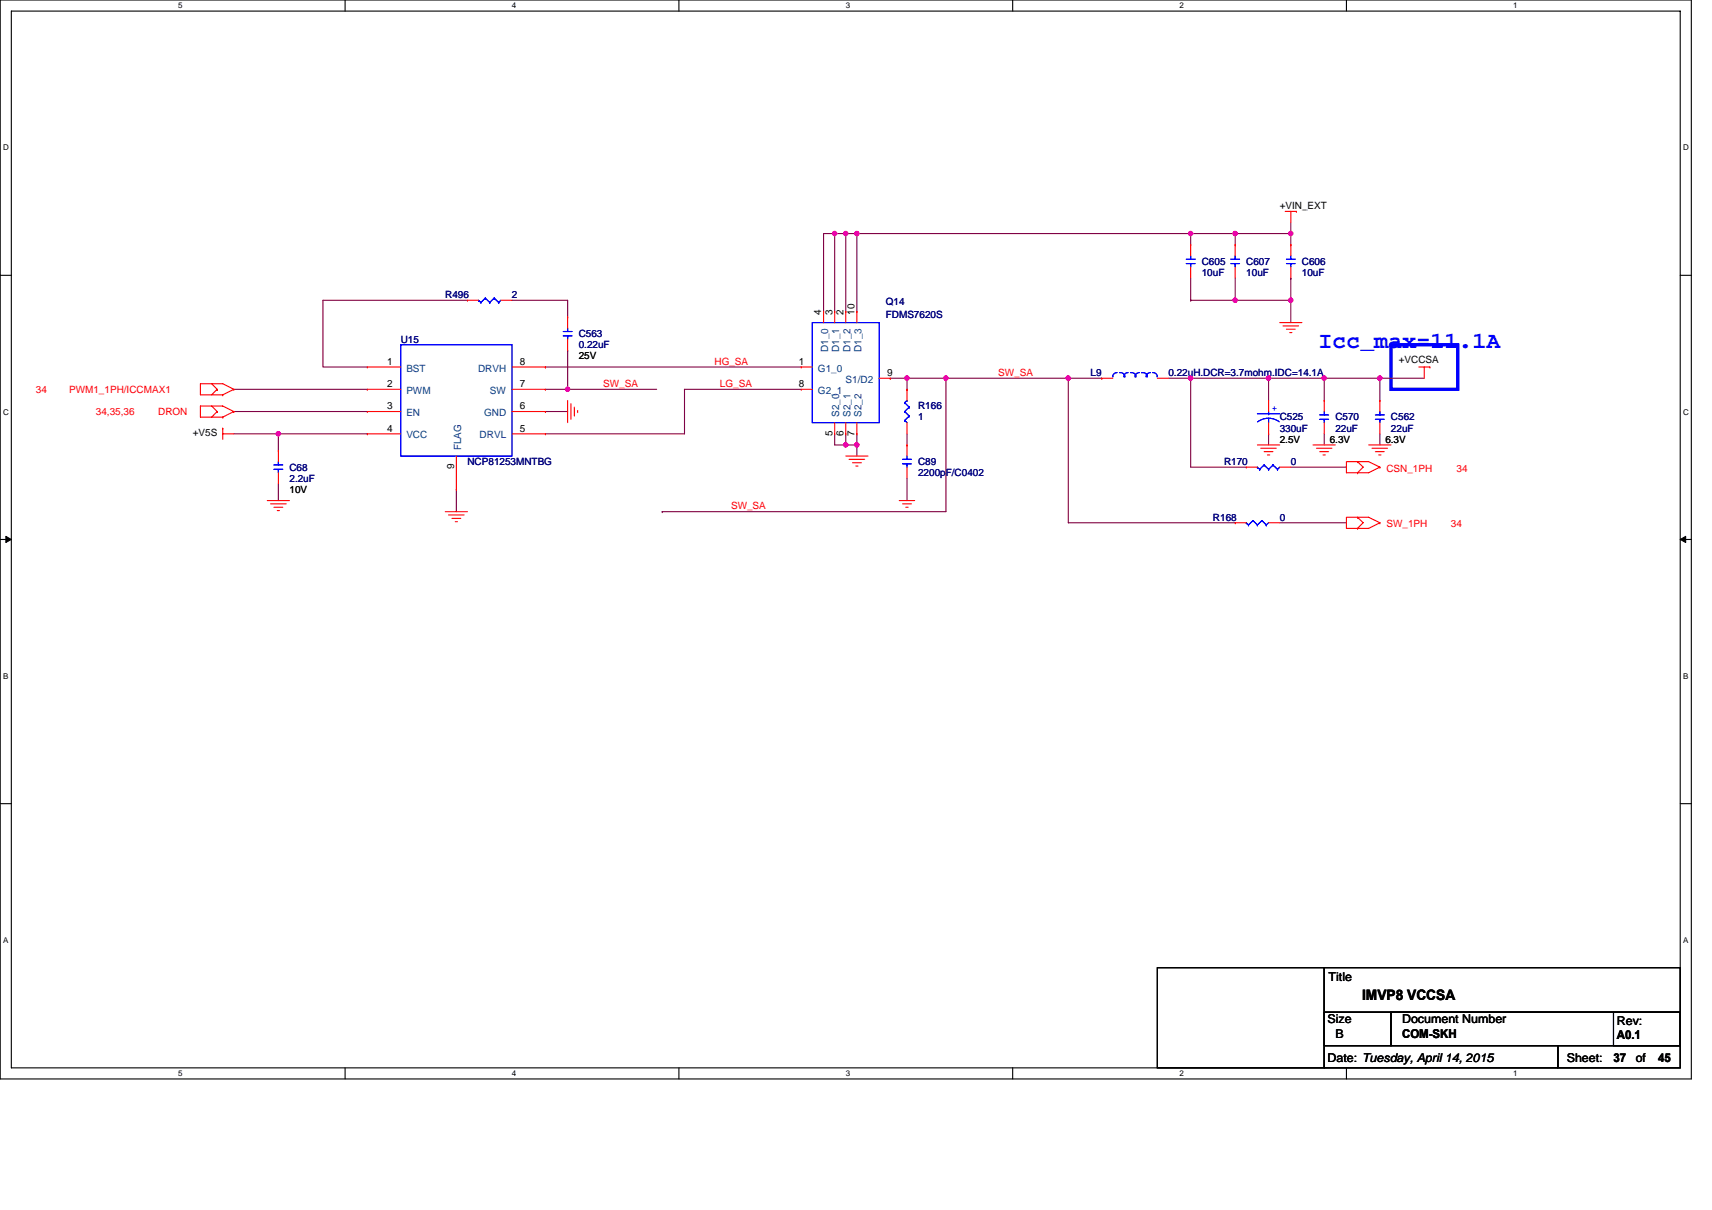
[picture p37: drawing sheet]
<svg xmlns="http://www.w3.org/2000/svg" width="297mm" height="210mm" viewBox="0 0 297 210" stroke-linecap="round" stroke-linejoin="round" font-family="sans-serif">
<defs><g id="words">
<text font-size="4" fill="#00f" x="228.8" y="60.3">Icc_max=11.1A</text>
<text font-size="2.5" x="236.3" y="173.5">IMVP8 VCCSA</text>
<g font-size="2.1">
<text x="230.5" y="170.2">Title</text>
<text x="230.3" y="177.6">Size</text>
<text x="243.3" y="177.6">Document Number</text>
<text x="280.5" y="177.9">Rev:</text>
<text x="230.3" y="184.3">Date: Tuesday, April 14, 2015</text>
<text x="231.7" y="180.1">B</text>
<text x="243.3" y="180.1">COM-SKH</text>
<text x="271.8" y="184.3">Sheet:</text>
<text x="279.9" y="184.4">37</text>
<text x="280.5" y="180.3">A0.1</text>
<text x="283.8" y="184.3">of</text>
<text x="287.7" y="184.4">45</text>
</g>
<g font-size="1.7">
<text x="222" y="36.3">+VIN_EXT</text>
<text x="142.5" y="54.6" transform="rotate(-90 142.5 54.6)">4</text>
<text x="144.4" y="54.6" transform="rotate(-90 144.4 54.6)">3</text>
<text x="146.3" y="54.6" transform="rotate(-90 146.3 54.6)">2</text>
<text x="148.3" y="54.6" transform="rotate(-90 148.3 54.6)">10</text>
<text x="67.2" y="63.3">1</text>
<text x="90.2" y="63.3">8</text>
<text x="100.4" y="62.4">25V</text>
<text x="138.6" y="63.3">1</text>
<text x="153.9" y="65.2">9</text>
<text x="242.7" y="62.9">+VCCSA</text>
<text x="67.2" y="67.2">2</text>
<text x="67.2" y="71">3</text>
<text x="90.2" y="71">6</text>
<text x="90.2" y="67.2">7</text>
<text x="138.6" y="67.2">8</text>
<text x="33.4" y="75.7">+V5S</text>
<text x="67.2" y="74.9">4</text>
<text x="90.2" y="74.9">5</text>
<text x="144.4" y="75.6" transform="rotate(-90 144.4 75.6)">5</text>
<text x="146.3" y="75.6" transform="rotate(-90 146.3 75.6)">6</text>
<text x="148.3" y="75.6" transform="rotate(-90 148.3 75.6)">7</text>
<text x="222" y="76.8">2.5V</text>
<text x="230.7" y="76.8">6.3V</text>
<text x="240.4" y="76.8">6.3V</text>
<text x="78.8" y="81.4" transform="rotate(-90 78.8 81.4)">9</text>
<text x="50.2" y="85.5">10V</text>
</g>
<g font-size="1.7" fill="#000080">
<text x="208.5" y="45.9">C605</text>
<text x="208.5" y="47.9">10uF</text>
<text x="216.2" y="45.9">C607</text>
<text x="216.2" y="47.9">10uF</text>
<text x="225.9" y="45.9">C606</text>
<text x="225.9" y="47.9">10uF</text>
<text x="77.3" y="51.7">R496</text>
<text x="88.8" y="51.7">2</text>
<text x="153.7" y="52.9">Q14</text>
<text x="69.5" y="59.5">U15</text>
<text x="100.4" y="58.5">C563</text>
<text x="153.7" y="55.2">FDMS7620S</text>
<text x="100.4" y="60.4">0.22uF</text>
<text x="189.2" y="65.2">L9</text>
<text x="202.7" y="65.2">0.22uH.DCR=3.7mohm.IDC=14.1A</text>
<text x="159.3" y="71">R166</text>
<text x="159.3" y="73">1</text>
<text x="222" y="73">C525</text>
<text x="222" y="74.9">330uF</text>
<text x="231.7" y="73">C570</text>
<text x="231.7" y="74.9">22uF</text>
<text x="241.3" y="73">C562</text>
<text x="241.3" y="74.9">22uF</text>
<text x="50.2" y="81.7">C68</text>
<text x="50.2" y="83.6">2.2uF</text>
<text x="81.1" y="80.7">NCP81253MNTBG</text>
<text x="159.3" y="80.7">C89</text>
<text x="159.3" y="82.6">2200pF/C0402</text>
<text x="212.4" y="80.7">R170</text>
<text x="224" y="80.7">0</text>
<text x="210.5" y="90.3">R168</text>
<text x="222" y="90.3">0</text>
</g>
<g font-size="1.7" fill="#004080">
<text x="70.5" y="64.5">BST</text>
<text x="82.9" y="64.5">DRVH</text>
<text x="141.9" y="64.5">G1_0</text>
<text x="143.7" y="61.1" transform="rotate(-90 143.7 61.1)">D1_0</text>
<text x="145.6" y="61.1" transform="rotate(-90 145.6 61.1)">D1_1</text>
<text x="147.5" y="61.1" transform="rotate(-90 147.5 61.1)">D1_2</text>
<text x="149.5" y="61.1" transform="rotate(-90 149.5 61.1)">D1_3</text>
<text x="70.5" y="68.3">PWM</text>
<text x="85" y="68.3">SW</text>
<text x="141.9" y="68.3">G2_1</text>
<text x="146.7" y="66.4">S1/D2</text>
<text x="70.5" y="72.2">EN</text>
<text x="70.5" y="76.1">VCC</text>
<text x="83.2" y="76.1">DRVL</text>
<text x="84" y="72.2">GND</text>
<text x="145.6" y="72.4" transform="rotate(-90 145.6 72.4)">S2_0</text>
<text x="147.5" y="72.4" transform="rotate(-90 147.5 72.4)">S2_1</text>
<text x="149.5" y="72.4" transform="rotate(-90 149.5 72.4)">S2_2</text>
<text x="80" y="78.2" transform="rotate(-90 80 78.2)">FLAG</text>
</g>
<g font-size="1.7" fill="#f00">
<text x="124" y="63.3">HG_SA</text>
<text x="173.2" y="65.3">SW_SA</text>
<text x="6.2" y="68.1">34</text>
<text x="12" y="68.1">PWM1_1PH/ICCMAX1</text>
<text x="104.7" y="67.2">SW_SA</text>
<text x="124.9" y="67.2">LG_SA</text>
<text x="16.6" y="72">34,35,36</text>
<text x="27.4" y="72">DRON</text>
<text x="240.6" y="81.9">CSN_1PH</text>
<text x="252.7" y="81.9">34</text>
<text x="126.8" y="88.4">SW_SA</text>
<text x="240.6" y="91.5">SW_1PH</text>
<text x="251.8" y="91.5">34</text>
</g>
<text font-size="1.7" fill="#00f" x="220.7" y="71.2">+</text>
<g font-size="1.4">
<text x="30.9" y="1.5">5</text>
<text x="88.8" y="1.5">4</text>
<text x="146.7" y="1.5">3</text>
<text x="204.7" y="1.5">2</text>
<text x="262.6" y="1.5">1</text>
<text x=".5" y="26.1">D</text>
<text x="292" y="26.1">D</text>
<text x=".5" y="71.9">C</text>
<text x="292" y="71.9">C</text>
<text x=".5" y="117.8">B</text>
<text x="292" y="117.8">B</text>
<text x=".5" y="163.6">A</text>
<text x="292" y="163.6">A</text>
<text x="30.9" y="186.8">5</text>
<text x="88.8" y="186.8">4</text>
<text x="146.7" y="186.8">3</text>
<text x="204.7" y="186.8">2</text>
<text x="262.6" y="186.8">1</text>
</g>
</g></defs>
<path d="M0 0h293.5v187.2h-293.5zM2 1.9h289.5v183.4h-289.5z" fill="none" stroke="#000" stroke-width=".19"/>
<g fill="#fff">
<path d="M30.9 .2h.8v1.6h-.8z"/>
<path d="M30.9 185.5h.8v1.6h-.8z"/>
</g>
<path d="M59.9 0v1.9M59.9 185.3v1.9" fill="none" stroke="#000" stroke-width=".19"/>
<g fill="#fff">
<path d="M88.8 .2h.8v1.6h-.8z"/>
<path d="M88.8 185.5h.8v1.6h-.8z"/>
</g>
<path d="M117.8 0v1.9M117.8 185.3v1.9" fill="none" stroke="#000" stroke-width=".19"/>
<g fill="#fff">
<path d="M146.7 .2h.8v1.6h-.8z"/>
<path d="M146.7 185.5h.8v1.6h-.8z"/>
</g>
<path d="M175.7 0v1.9M175.7 185.3v1.9" fill="none" stroke="#000" stroke-width=".19"/>
<g fill="#fff">
<path d="M204.7 .2h.7v1.6h-.7z"/>
<path d="M204.7 185.5h.7v1.6h-.7z"/>
</g>
<path d="M233.6 0v1.9M233.6 185.3v1.9" fill="none" stroke="#000" stroke-width=".19"/>
<g fill="#fff">
<path d="M262.6 .2h.7v1.6h-.7z"/>
<path d="M262.6 185.5h.7v1.6h-.7z"/>
<path d="M.5 24.8h1v1.6h-1z"/>
<path d="M292 24.8h1v1.6h-1z"/>
<path d="M.5 70.7h1v1.5h-1z"/>
<path d="M292 70.7h1v1.5h-1z"/>
</g>
<path d="M0 47.8h2M291.5 47.8h2" fill="none" stroke="#000" stroke-width=".19"/>
<g fill="#fff">
<path d="M.5 116.5h.9v1.6h-.9z"/>
<path d="M292 116.5h.9v1.6h-.9z"/>
</g>
<path d="M0 93.6h2M291.5 93.6h2" fill="none" stroke="#000" stroke-width=".19"/>
<path d="M1 93.1l1 .5-1 .5zM291.5 93.6l1-.5v1z" fill="#000" stroke="#000" stroke-width=".17"/>
<g fill="#fff">
<path d="M.5 162.4h.9v1.5h-.9z"/>
<path d="M292 162.4h.9v1.5h-.9z"/>
</g>
<path d="M0 139.5h2M291.5 139.5h2M200.8 167.9h29v17.4h-29zM229.8 175.7h11.5v5.8h-11.5zM229.8 167.9h61.7v7.8h-61.7zM241.3 175.7h50.2v5.8h-50.2zM279.9 175.7h11.6v5.8h-11.6zM229.8 181.5h40.5v3.8h-40.5zM270.3 181.5h21.2v3.8h-21.2z" fill="none" stroke="#000" stroke-width=".19"/>
<path d="M241.3 59.8h11.6v7.8h-11.6z" fill="none" stroke="#00f" stroke-width=".57"/>
<g fill="none" stroke="#800040" stroke-width=".19">
<path d="M224 38.6v1.9M81.1 52.1h-25.1v11.6h7.7M88.8 52.1h9.7v2.9M144.8 40.5h1.9M144.8 40.5h-1.9v13.5M144.8 40.5h.1M144.8 40.5v13.5M146.7 40.5h.1M146.7 40.5h2M146.7 40.5v13.5M148.7 40.5h.1M148.7 40.5v13.5"/>
<path d="M148.7 40.5h65.6M206.6 40.5v2M206.6 48.3v3.8M206.6 52.1h.1M206.6 40.5h.1M206.6 52.1h7.7M214.3 48.3v3.8M214.3 40.5h9.7M214.3 52.1h9.7v3.9M214.3 40.5v2M224 42.5h.1M224 48.3h.1"/>
<path d="M224 40.5v2M224 48.3v3.8M40.6 71.4h23.1M40.6 67.6h23.1M40.6 75.3h7.7M48.3 75.3h.1M48.3 75.3v2.9M48.3 75.3h15.4M94.6 63.7h.1M94.6 71.4h3.9M94.6 67.6h3.9M94.6 63.7h44.4"/>
<path d="M98.5 60.8h.1M98.5 67.6h.1M98.5 67.6h15.4M98.5 60.8v6.8M118.8 67.6h.1M118.8 67.6v7.7h-24.2M118.8 67.6h20.2M144.8 75.3v1.9h1.9M146.7 75.3v1.9M146.7 77.2h.1M146.7 77.2h2M148.7 75.3v1.9"/>
<path d="M148.7 77.2h.1M148.7 77.2v1.9M154.5 65.6h.1M154.5 65.6h2.9M157.4 65.6h6.7M157.4 67.6h.1M157.4 75.3v1.9M157.4 65.6v2M164.1 65.6h.1M164.1 65.6h27.1M164.1 65.6v23.2h-49.2M185.4 65.6v25.1h28.9"/>
<path d="M191.2 65.6h.1M202.7 65.6h3.9M206.6 65.6h.1M206.6 65.6v15.5h9.6M206.6 65.6h13.5M220.1 65.6v3.9M220.1 75.3v1.9M220.1 65.6h9.7v3.9M220.1 65.6h.1M229.8 75.3v1.9M229.8 65.6h.1M229.8 65.6h17.3"/>
<path d="M239.4 65.6h.1M239.4 65.6v3.9M239.4 75.3v1.9M48.3 84v2.9M79.2 84.9v3.9M114.9 88.8h.1M157.4 83v3.9M222 90.7h11.6M224 81.1h9.6"/>
</g>
<g fill="#f0f" stroke="#f0f" stroke-width=".19">
<circle cx="206.6" cy="65.6" r=".38"/>
<circle cx="223.9" cy="40.5" r=".38"/>
<circle cx="223.9" cy="52.1" r=".38"/>
<circle cx="148.7" cy="40.5" r=".38"/>
<circle cx="214.3" cy="52.1" r=".37"/>
<circle cx="214.3" cy="40.5" r=".37"/>
<circle cx="206.6" cy="40.5" r=".38"/>
<circle cx="148.7" cy="77.2" r=".38"/>
<circle cx="146.7" cy="77.2" r=".38"/>
<circle cx="164.1" cy="65.6" r=".38"/>
<circle cx="98.5" cy="67.6" r=".38"/>
<circle cx="48.3" cy="75.3" r=".38"/>
<circle cx="146.7" cy="40.5" r=".38"/>
<circle cx="144.8" cy="40.5" r=".38"/>
<circle cx="239.4" cy="65.6" r=".38"/>
<circle cx="185.3" cy="65.6" r=".38"/>
<circle cx="220.1" cy="65.6" r=".38"/>
<circle cx="229.7" cy="65.6" r=".38"/>
<circle cx="157.4" cy="65.6" r=".38"/>
</g>
<g fill="none" stroke="#f00" stroke-width=".19">
<path d="M223 36.7h1.9M224 36.7v1.9M224.9 36.7h.1M81.1 52.1h.1M81.1 52.1h1.9M86.9 52.1h1.9M98.5 58.9v1.9M98.5 55h.1M98.5 55v1.9M142.9 54h.1M142.9 54v2M144.8 54h.1"/>
<path d="M144.8 54v2M146.7 54h.1M146.7 54v2M148.7 54h.1M148.7 54v2M206.6 46.3v2M206.6 42.5h.1M206.6 42.5v1.9M214.3 46.3v2M214.3 42.5h.1M214.3 42.5v1.9M222 56h3.9"/>
<path d="M222.6 56.6h2.7M223.2 57.1h1.5M223.8 57.7h.4M224 46.3v2M224 42.5h.1M224 42.5v1.9M36.7 70.5l1 .9M36.7 66.6l1 1M37.7 71.4h.1M37.7 67.6h.1M37.7 71.4l-1 1M37.7 67.6l-1 .9"/>
<path d="M38.6 75.3h2M38.6 74.3h.1M38.6 72.4h.1M38.6 68.5h.1M38.6 74.3v1.9M40.6 71.4l-2-.9h-3.8v1.9h3.8M40.6 71.4h.1M40.6 67.6l-2-1h-3.8v1.9h3.8M40.6 67.6h.1M40.6 71.4l-2 1M40.6 67.6l-2 .9M48.3 78.2h.1"/>
<path d="M48.3 78.2v1.9M63.7 63.7h.1M63.7 67.6h.1M63.7 71.4h.1M63.7 75.3h.1M63.7 63.7h5.8M63.7 67.6h5.8M63.7 71.4h5.8M63.7 75.3h5.8M79.2 79.1v5.8M88.8 63.7h5.8M88.8 67.6h5.8"/>
<path d="M88.8 71.4h5.8M88.8 75.3h5.8M94.6 63.7h.1M94.6 67.6h.1M94.6 71.4h.1M94.6 75.3h.1M98.5 69.5v3.8M99.1 70.1v2.7M99.6 70.7v1.5M100.2 71.2v.4M139 63.7h.1M139 67.6h.1"/>
<path d="M139 63.7h1.9M139 67.6h1.9M144.8 75.3h.1M144.8 73.3v2M146.7 79.1h3.9M146.7 75.3h.1M146.7 73.3v2M147.3 79.7h2.7M148.7 75.3h.1M148.7 73.3v2M152.5 65.6h2M154.5 65.6h.1"/>
<path d="M157.4 77.2h.1M157.4 73.3v2M157.4 67.6h.1M157.4 67.6v1.9M157.4 77.2v1.9M191.2 65.6h.1M191.2 65.6h1.9M200.8 65.6h1.9M218.2 77.2h3.8M218.8 77.8h2.6M219.3 78.4h1.6M219.9 79h.4"/>
<path d="M220.1 69.5v1.9M220.1 75.3h.1M220.1 73.3v2M227.8 77.2h3.9M228.4 77.8h2.7M229 78.4h1.5M229.5 79h.5M229.8 73.3v2M229.8 69.5h.1M229.8 69.5v1.9M237.5 77.2h3.8M238.1 77.8h2.6"/>
<path d="M238.6 78.4h1.6M239.2 79h.4M239.4 73.3v2M239.4 69.5h.1M239.4 69.5v1.9M246.2 63.7h1.9M247.1 63.7v1.9M248.1 63.7h.1M46.4 86.9h3.8M46.9 87.4h2.8M47.5 88h1.6M48.1 88.6h.4"/>
<path d="M48.3 82v2M77.3 88.8h3.8M77.8 89.4h2.7M78.4 90h1.5M79 90.5h.4M79.2 84.9h.1M147.9 80.3h1.6M148.5 80.9h.4M156 86.9h2.7M156.6 87.4h1.5M157.2 88h.4M157.4 81.1v1.9"/>
<path d="M214.3 90.7h.1M214.3 90.7h1.9M216.2 81.1h.1M216.2 81.1h2M220.1 90.7h1.9M222 81.1h2M233.6 80.1h3.9l1.9 1-1.9 .9h-3.9zM233.6 89.8h3.9l1.9 .9-1.9 1h-3.9zM235.5 82h.1M235.5 80.1h.1M235.5 91.7h.1M235.5 89.8h.1"/>
<path d="M235.5 80.1l1 1-1 .9M235.5 89.8l1 .9-1 1M239.4 81.1h.1M239.4 90.7h.1"/>
</g>
<g fill="none" stroke="#00f" stroke-width=".19">
<path d="M69.5 59.8h19.3v19.3h-19.3zM83 52.1h.1M83 52.1l.4 .4M83.4 52.5h.1M84.2 51.7h.1M84.2 51.7l-.8 .8M84.2 51.7l.8 .8M85 52.5h.1M85.7 51.7h.1M85.7 51.7l.8 .8M85.7 51.7l-.7 .8M86.5 52.5h.1"/>
<path d="M86.9 52.1l-.4 .4M97.7 57.5h1.5M97.7 58.3h1.5M98.5 56.9v.6M98.5 58.3h.1M98.5 58.3v.6M140.9 56h11.6v17.3h-11.6zM205.8 45h1.6M205.8 45.7h1.6M206.6 44.4v.6M206.6 45.7h.1M206.6 45.7v.6"/>
<path d="M213.5 45h1.6M213.5 45.7h1.6M214.3 44.4v.6M214.3 45.7h.1M214.3 45.7v.6M223.2 45h1.5M223.2 45.7h1.5M224 44.4v.6M224 45.7h.1M224 45.7v.6M156.6 79.7h1.5M157 69.9h.1"/>
<path d="M157 73h.1M157 71.4h.1M157 69.9l.8 .8M157 73l.4 .3M157 71.4l.8 .8M157.4 79.1v.6M157.4 69.5h.1M157.4 69.5l-.4 .4M157.8 72.2h.1M157.8 70.7h.1M157.8 72.2l-.8 .8M157.8 70.7l-.8 .7"/>
<path d="M193.8 64.7a.68 .68 0 0 0-.7 .7M194.2 64.7a.74 .74 0 0 1 1 .7M195.7 64.7a.68 .68 0 0 0-.7 .7M196.1 64.7a.74 .74 0 0 1 1 .7M197.7 64.7a.69 .69 0 0 0-.8 .7M198.1 64.7a.72 .72 0 0 1 .9 .7M199.6 64.7a.69 .69 0 0 0-.7 .7M200 64.7a.66 .66 0 0 1 .8 .7M218.2 71.8h3.8M220.1 72.6l-1.2 .2-.7 .4M220.1 72.6l1.2 .2 .7 .4M220.1 72.6v.7"/>
<path d="M220.1 71.8h.1M220.1 71.4v.4M229 72h1.5M229 72.8h1.5M229.8 71.4v.6M229.8 72.8h.1M229.8 72.8v.5M238.6 72h1.6M238.6 72.8h1.6M239.4 71.4v.6M239.4 72.8h.1M239.4 72.8v.5"/>
<path d="M47.5 80.7h1.6M47.5 81.4h1.6M48.3 80.1v.6M48.3 81.4h.1M48.3 81.4v.6M156.6 80.5h1.5M157.4 80.5h.1M157.4 80.5v.6M216.2 90.7h.1M216.2 90.7l.4 .4M216.6 91.1h.1M217.4 90.3h.1"/>
<path d="M217.4 90.3l-.8 .8M217.4 90.3l.8 .8M218.2 81.1h.1M218.2 91.1h.1M218.2 81.1l.4 .3M218.6 81.4h.1M218.9 90.3h.1M218.9 90.3l.8 .8M218.9 90.3l-.7 .8M219.3 80.7h.1M219.3 80.7l-.7 .7M219.3 80.7l.8 .7"/>
<path d="M219.7 91.1h.1M220.1 81.4h.1M220.1 90.7l-.4 .4M220.9 80.7h.1M220.9 80.7l.8 .7M220.9 80.7l-.8 .7M221.7 81.4h.1M222 81.1l-.3 .3"/>
</g>
<use href="#words"/>
</svg>
